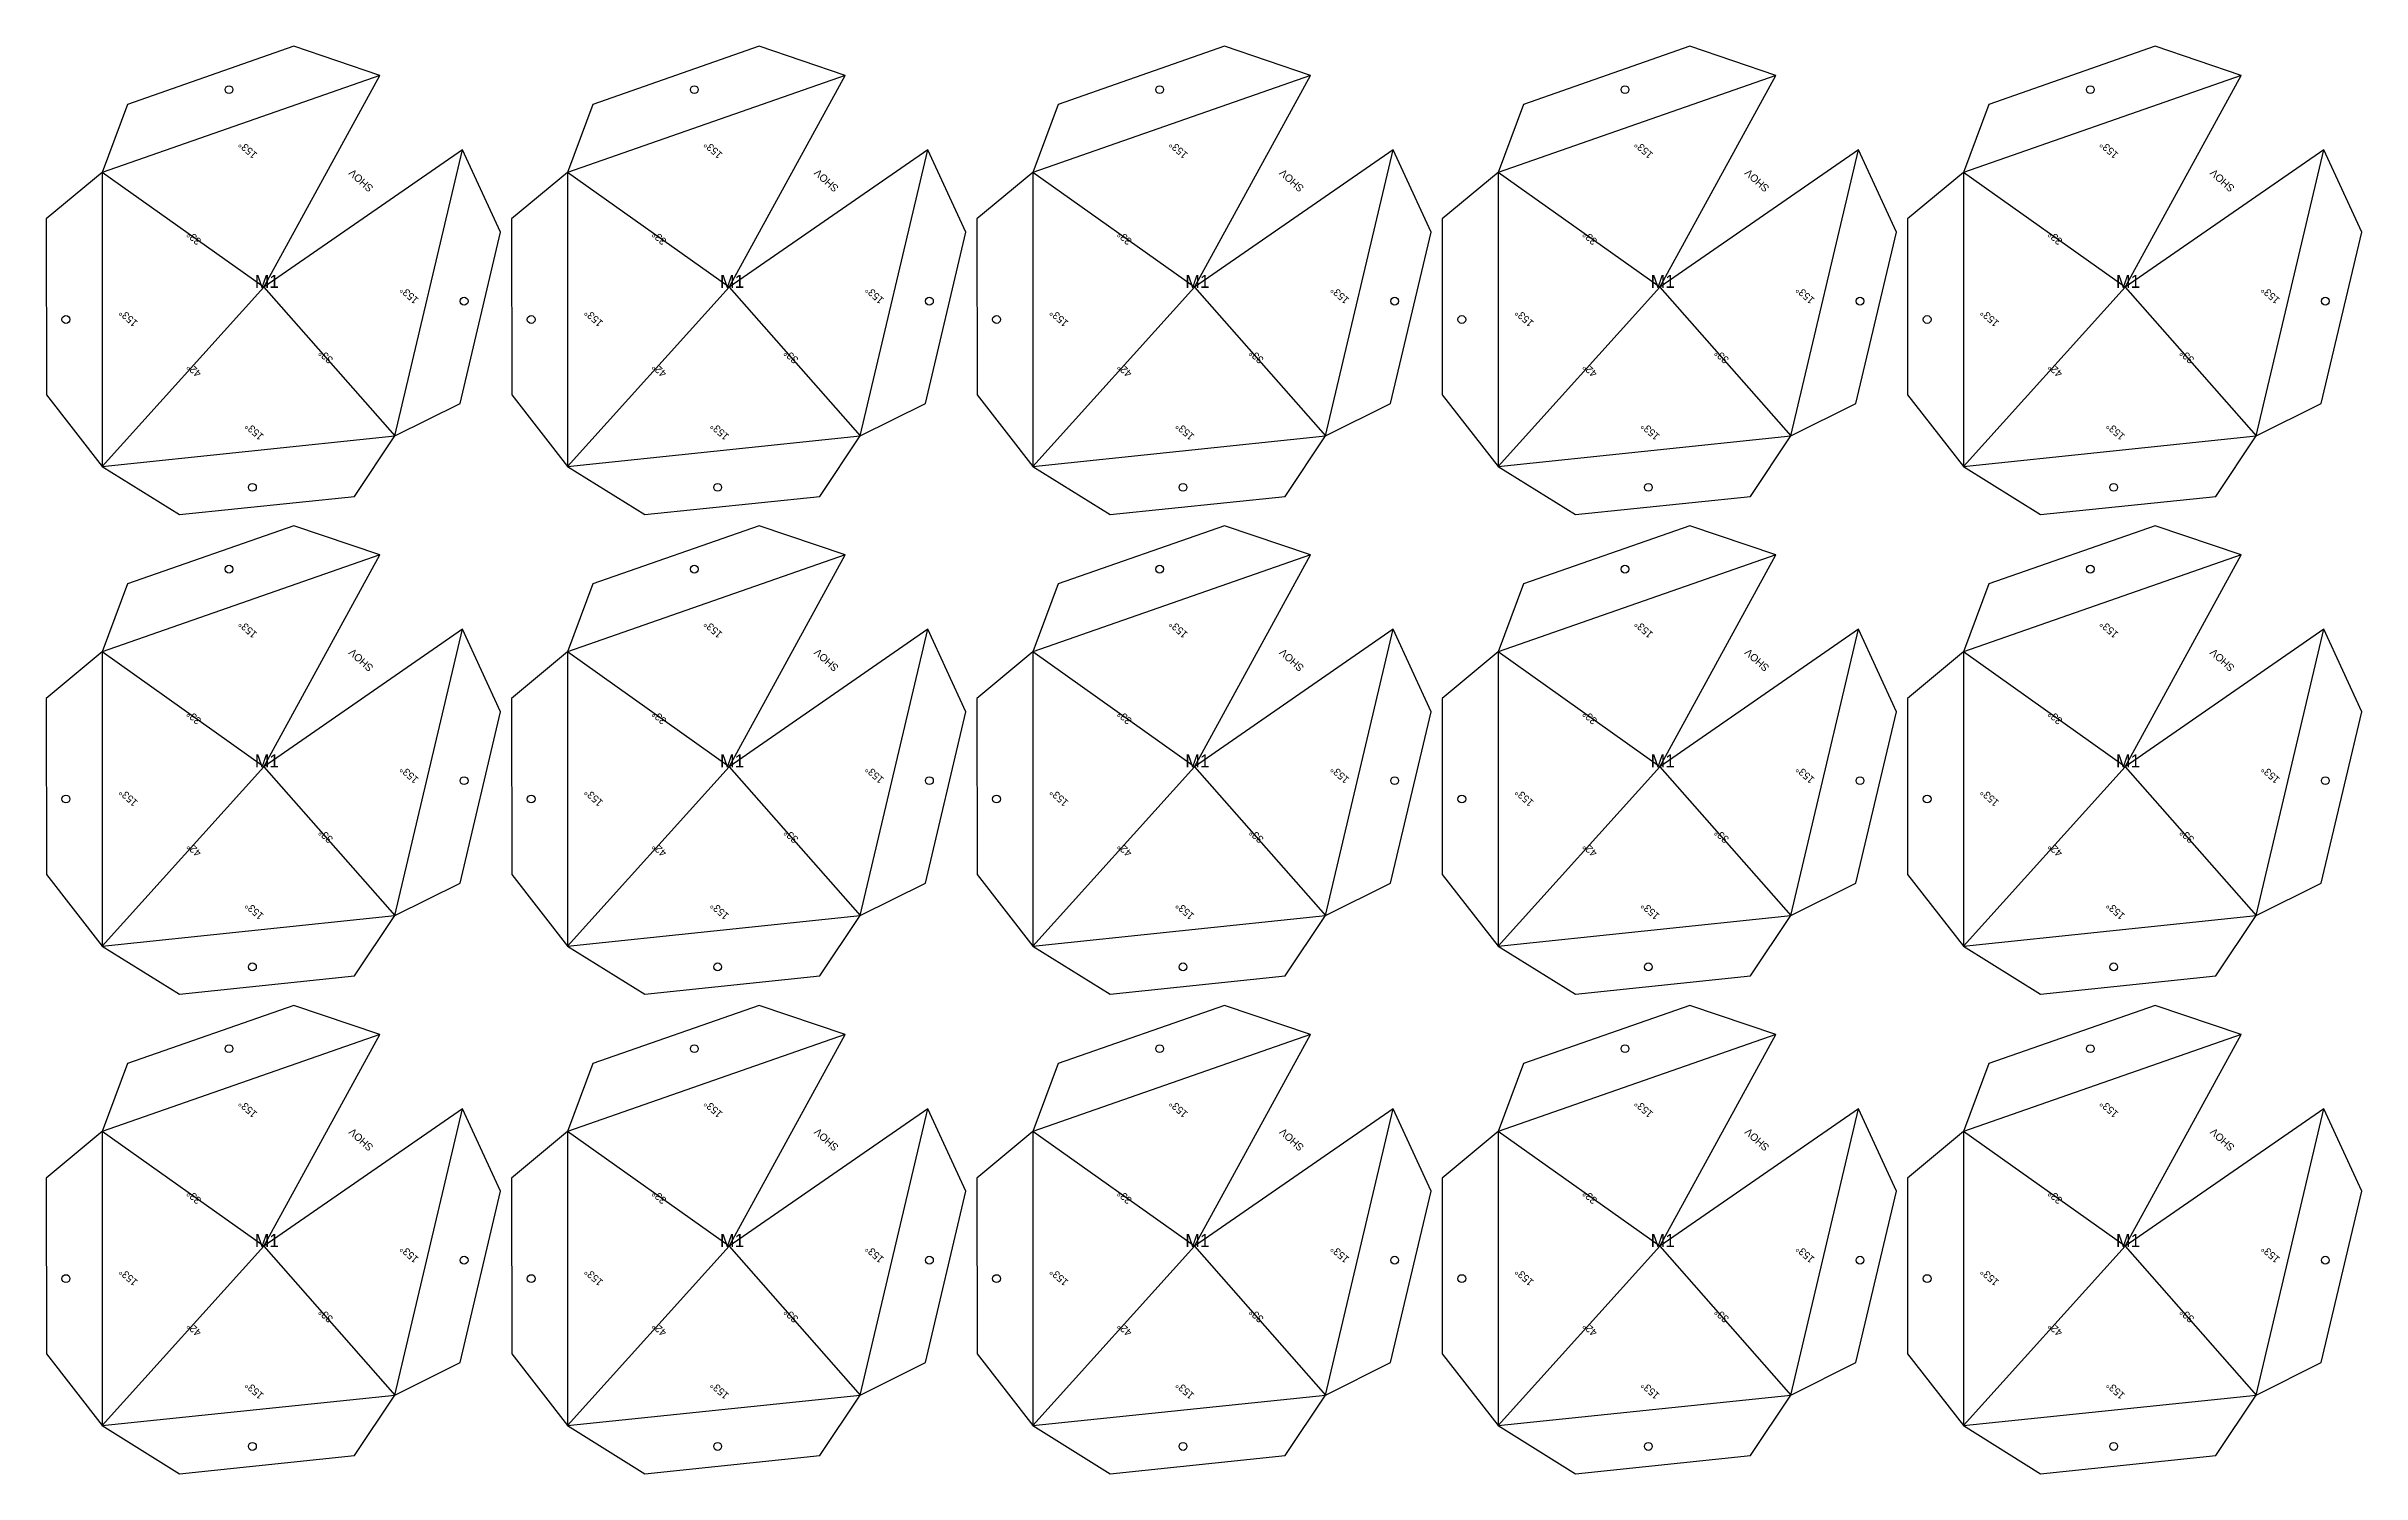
# Model space of a CAD drawing. Header units: millimetres. Extents: x 10 to 1253, y 10 to 2873.
# Drawn here: x 10 to 1253, y 1076 to 1843 of the extents above; entities that cross this region are included whole.
import ezdxf

# ---------------------------------------------------------------- set-up
doc = ezdxf.new("R2010")
doc.units = ezdxf.units.MM
for name, color, linetype in [('BEND_OUT', 3, 'CONTINUOUS'), ('CUT', 1, 'CONTINUOUS'), ('MARK', 5, 'CONTINUOUS')]:
    doc.layers.add(name, color=color, linetype=linetype)

msp = doc.modelspace()

# ---------------------------------------------------------------- linework, layer by layer
at = {"layer": 'BEND_OUT'}
for p, q in [((189.161, 1827.271), (39.988, 1775.115)), ((439.034, 1827.271), (289.861, 1775.115)), ((688.908, 1827.271), (539.735, 1775.115)), ((938.781, 1827.271), (789.608, 1775.115)), ((1188.654, 1827.271), (1039.481, 1775.115)), ((197.235, 1633.529), (233.513, 1787.337)), ((447.109, 1633.529), (483.386, 1787.337)), ((696.982, 1633.529), (733.259, 1787.337)), ((946.855, 1633.529), (983.133, 1787.337)), ((1196.729, 1633.529), (1233.006, 1787.337)), ((126.865, 1713.488), (39.988, 1775.115)), ((39.988, 1775.115), (40.065, 1617.087)), ((376.738, 1713.488), (289.861, 1775.115)), ((289.861, 1775.115), (289.938, 1617.087)), ((626.612, 1713.488), (539.735, 1775.115)), ((539.735, 1775.115), (539.812, 1617.087)), ((876.485, 1713.488), (789.608, 1775.115)), ((789.608, 1775.115), (789.685, 1617.087)), ((1126.358, 1713.488), (1039.481, 1775.115)), ((1039.481, 1775.115), (1039.558, 1617.087)), ((126.865, 1713.488), (40.065, 1617.087)), ((126.865, 1713.488), (197.235, 1633.529)), ((376.738, 1713.488), (289.938, 1617.087)), ((376.738, 1713.488), (447.109, 1633.529)), ((626.612, 1713.488), (539.812, 1617.087)), ((626.612, 1713.488), (696.982, 1633.529)), ((876.485, 1713.488), (789.685, 1617.087)), ((876.485, 1713.488), (946.855, 1633.529)), ((1126.358, 1713.488), (1039.558, 1617.087)), ((1126.358, 1713.488), (1196.729, 1633.529)), ((40.065, 1617.087), (197.235, 1633.529)), ((289.938, 1617.087), (447.109, 1633.529)), ((539.812, 1617.087), (696.982, 1633.529)), ((789.685, 1617.087), (946.855, 1633.529)), ((1039.558, 1617.087), (1196.729, 1633.529)), ((189.161, 1569.643), (39.988, 1517.487)), ((439.034, 1569.643), (289.861, 1517.487)), ((688.908, 1569.643), (539.735, 1517.487)), ((938.781, 1569.643), (789.608, 1517.487)), ((1188.654, 1569.643), (1039.481, 1517.487)), ((197.235, 1375.901), (233.513, 1529.709)), ((447.109, 1375.901), (483.386, 1529.709)), ((696.982, 1375.901), (733.259, 1529.709)), ((946.855, 1375.901), (983.133, 1529.709)), ((1196.729, 1375.901), (1233.006, 1529.709)), ((126.865, 1455.86), (39.988, 1517.487)), ((39.988, 1517.487), (40.065, 1359.459)), ((376.738, 1455.86), (289.861, 1517.487)), ((289.861, 1517.487), (289.938, 1359.459)), ((626.612, 1455.86), (539.735, 1517.487)), ((539.735, 1517.487), (539.812, 1359.459)), ((876.485, 1455.86), (789.608, 1517.487)), ((789.608, 1517.487), (789.685, 1359.459)), ((1126.358, 1455.86), (1039.481, 1517.487)), ((1039.481, 1517.487), (1039.558, 1359.459)), ((126.865, 1455.86), (40.065, 1359.459)), ((126.865, 1455.86), (197.235, 1375.901)), ((376.738, 1455.86), (289.938, 1359.459)), ((376.738, 1455.86), (447.109, 1375.901)), ((626.612, 1455.86), (539.812, 1359.459)), ((626.612, 1455.86), (696.982, 1375.901)), ((876.485, 1455.86), (789.685, 1359.459)), ((876.485, 1455.86), (946.855, 1375.901)), ((1126.358, 1455.86), (1039.558, 1359.459)), ((1126.358, 1455.86), (1196.729, 1375.901)), ((40.065, 1359.459), (197.235, 1375.901)), ((289.938, 1359.459), (447.109, 1375.901)), ((539.812, 1359.459), (696.982, 1375.901)), ((789.685, 1359.459), (946.855, 1375.901)), ((1039.558, 1359.459), (1196.729, 1375.901)), ((189.161, 1312.015), (39.988, 1259.86)), ((439.034, 1312.015), (289.861, 1259.86)), ((688.908, 1312.015), (539.735, 1259.86)), ((938.781, 1312.015), (789.608, 1259.86)), ((1188.654, 1312.015), (1039.481, 1259.86)), ((197.235, 1118.273), (233.513, 1272.081)), ((447.109, 1118.273), (483.386, 1272.081)), ((696.982, 1118.273), (733.259, 1272.081)), ((946.855, 1118.273), (983.133, 1272.081)), ((1196.729, 1118.273), (1233.006, 1272.081)), ((126.865, 1198.233), (39.988, 1259.86)), ((39.988, 1259.86), (40.065, 1101.832)), ((376.738, 1198.233), (289.861, 1259.86)), ((289.861, 1259.86), (289.938, 1101.832)), ((626.612, 1198.233), (539.735, 1259.86)), ((539.735, 1259.86), (539.812, 1101.832)), ((876.485, 1198.233), (789.608, 1259.86)), ((789.608, 1259.86), (789.685, 1101.832)), ((1126.358, 1198.233), (1039.481, 1259.86)), ((1039.481, 1259.86), (1039.558, 1101.832)), ((126.865, 1198.233), (40.065, 1101.832)), ((126.865, 1198.233), (197.235, 1118.273)), ((376.738, 1198.233), (289.938, 1101.832)), ((376.738, 1198.233), (447.109, 1118.273)), ((626.612, 1198.233), (539.812, 1101.832)), ((626.612, 1198.233), (696.982, 1118.273)), ((876.485, 1198.233), (789.685, 1101.832)), ((876.485, 1198.233), (946.855, 1118.273)), ((1126.358, 1198.233), (1039.558, 1101.832)), ((1126.358, 1198.233), (1196.729, 1118.273)), ((40.065, 1101.832), (197.235, 1118.273)), ((289.938, 1101.832), (447.109, 1118.273)), ((539.812, 1101.832), (696.982, 1118.273)), ((789.685, 1101.832), (946.855, 1118.273)), ((1039.558, 1101.832), (1196.729, 1118.273))]:
    msp.add_line(p, q, dxfattribs=at)
at = {"layer": 'CUT'}
for points in [[(126.865, 1713.488), (189.161, 1827.271), (142.917, 1842.884), (53.686, 1811.685), (39.988, 1775.115), (10, 1750.101), (10.046, 1655.573), (40.065, 1617.087), (81.477, 1591.256), (175.492, 1601.091), (197.235, 1633.529), (232.173, 1650.974), (253.873, 1742.978), (233.513, 1787.337)], [(376.738, 1713.488), (439.034, 1827.271), (392.79, 1842.884), (303.559, 1811.685), (289.861, 1775.115), (259.873, 1750.101), (259.92, 1655.573), (289.938, 1617.087), (331.351, 1591.256), (425.366, 1601.091), (447.109, 1633.529), (482.047, 1650.974), (503.747, 1742.978), (483.386, 1787.337)], [(626.612, 1713.488), (688.908, 1827.271), (642.664, 1842.884), (553.432, 1811.685), (539.735, 1775.115), (509.747, 1750.101), (509.793, 1655.573), (539.812, 1617.087), (581.224, 1591.256), (675.239, 1601.091), (696.982, 1633.529), (731.92, 1650.974), (753.62, 1742.978), (733.259, 1787.337)], [(876.485, 1713.488), (938.781, 1827.271), (892.537, 1842.884), (803.306, 1811.685), (789.608, 1775.115), (759.62, 1750.101), (759.666, 1655.573), (789.685, 1617.087), (831.097, 1591.256), (925.112, 1601.091), (946.855, 1633.529), (981.793, 1650.974), (1003.493, 1742.978), (983.133, 1787.337)], [(1126.358, 1713.488), (1188.654, 1827.271), (1142.411, 1842.884), (1053.179, 1811.685), (1039.481, 1775.115), (1009.493, 1750.101), (1009.54, 1655.573), (1039.558, 1617.087), (1080.971, 1591.256), (1174.986, 1601.091), (1196.729, 1633.529), (1231.667, 1650.974), (1253.367, 1742.978), (1233.006, 1787.337)], [(126.865, 1455.86), (189.161, 1569.643), (142.917, 1585.256), (53.686, 1554.057), (39.988, 1517.487), (10, 1492.473), (10.046, 1397.945), (40.065, 1359.459), (81.477, 1333.628), (175.492, 1343.463), (197.235, 1375.901), (232.173, 1393.347), (253.873, 1485.35), (233.513, 1529.709)], [(376.738, 1455.86), (439.034, 1569.643), (392.79, 1585.256), (303.559, 1554.057), (289.861, 1517.487), (259.873, 1492.473), (259.92, 1397.945), (289.938, 1359.459), (331.351, 1333.628), (425.366, 1343.463), (447.109, 1375.901), (482.047, 1393.347), (503.747, 1485.35), (483.386, 1529.709)], [(626.612, 1455.86), (688.908, 1569.643), (642.664, 1585.256), (553.432, 1554.057), (539.735, 1517.487), (509.747, 1492.473), (509.793, 1397.945), (539.812, 1359.459), (581.224, 1333.628), (675.239, 1343.463), (696.982, 1375.901), (731.92, 1393.347), (753.62, 1485.35), (733.259, 1529.709)], [(876.485, 1455.86), (938.781, 1569.643), (892.537, 1585.256), (803.306, 1554.057), (789.608, 1517.487), (759.62, 1492.473), (759.666, 1397.945), (789.685, 1359.459), (831.097, 1333.628), (925.112, 1343.463), (946.855, 1375.901), (981.793, 1393.347), (1003.493, 1485.35), (983.133, 1529.709)], [(1126.358, 1455.86), (1188.654, 1569.643), (1142.411, 1585.256), (1053.179, 1554.057), (1039.481, 1517.487), (1009.493, 1492.473), (1009.54, 1397.945), (1039.558, 1359.459), (1080.971, 1333.628), (1174.986, 1343.463), (1196.729, 1375.901), (1231.667, 1393.347), (1253.367, 1485.35), (1233.006, 1529.709)], [(126.865, 1198.233), (189.161, 1312.015), (142.917, 1327.628), (53.686, 1296.43), (39.988, 1259.86), (10, 1234.845), (10.046, 1140.317), (40.065, 1101.832), (81.477, 1076), (175.492, 1085.835), (197.235, 1118.273), (232.173, 1135.719), (253.873, 1227.722), (233.513, 1272.081)], [(376.738, 1198.233), (439.034, 1312.015), (392.79, 1327.628), (303.559, 1296.43), (289.861, 1259.86), (259.873, 1234.845), (259.92, 1140.317), (289.938, 1101.832), (331.351, 1076), (425.366, 1085.835), (447.109, 1118.273), (482.047, 1135.719), (503.747, 1227.722), (483.386, 1272.081)], [(626.612, 1198.233), (688.908, 1312.015), (642.664, 1327.628), (553.432, 1296.43), (539.735, 1259.86), (509.747, 1234.845), (509.793, 1140.317), (539.812, 1101.832), (581.224, 1076), (675.239, 1085.835), (696.982, 1118.273), (731.92, 1135.719), (753.62, 1227.722), (733.259, 1272.081)], [(876.485, 1198.233), (938.781, 1312.015), (892.537, 1327.628), (803.306, 1296.43), (789.608, 1259.86), (759.62, 1234.845), (759.666, 1140.317), (789.685, 1101.832), (831.097, 1076), (925.112, 1085.835), (946.855, 1118.273), (981.793, 1135.719), (1003.493, 1227.722), (983.133, 1272.081)], [(1126.358, 1198.233), (1188.654, 1312.015), (1142.411, 1327.628), (1053.179, 1296.43), (1039.481, 1259.86), (1009.493, 1234.845), (1009.54, 1140.317), (1039.558, 1101.832), (1080.971, 1076), (1174.986, 1085.835), (1196.729, 1118.273), (1231.667, 1135.719), (1253.367, 1227.722), (1233.006, 1272.081)]]:
    msp.add_lwpolyline(points, close=True, dxfattribs=at)
for centre in [(108.139, 1819.601), (358.012, 1819.601), (607.885, 1819.601), (857.759, 1819.601), (1107.632, 1819.601), (234.353, 1705.956), (484.227, 1705.956), (734.1, 1705.956), (983.973, 1705.956), (1233.847, 1705.956), (20.526, 1696.092), (270.4, 1696.092), (520.273, 1696.092), (770.146, 1696.092), (1020.02, 1696.092), (120.679, 1605.914), (370.552, 1605.914), (620.426, 1605.914), (870.299, 1605.914), (1120.172, 1605.914), (108.139, 1561.973), (358.012, 1561.973), (607.885, 1561.973), (857.759, 1561.973), (1107.632, 1561.973), (234.353, 1448.329), (484.227, 1448.329), (734.1, 1448.329), (983.973, 1448.329), (1233.847, 1448.329), (20.526, 1438.464), (270.4, 1438.464), (520.273, 1438.464), (770.146, 1438.464), (1020.02, 1438.464), (120.679, 1348.286), (370.552, 1348.286), (620.426, 1348.286), (870.299, 1348.286), (1120.172, 1348.286), (108.139, 1304.345), (358.012, 1304.345), (607.885, 1304.345), (857.759, 1304.345), (1107.632, 1304.345), (20.526, 1180.836), (234.353, 1190.701), (270.4, 1180.836), (484.227, 1190.701), (520.273, 1180.836), (734.1, 1190.701), (770.146, 1180.836), (983.973, 1190.701), (1020.02, 1180.836), (1233.847, 1190.701), (120.679, 1090.658), (370.552, 1090.658), (620.426, 1090.658), (870.299, 1090.658), (1120.172, 1090.658)]:
    msp.add_circle(centre, 2.1, dxfattribs=at)

# ---------------------------------------------------------------- texts
at = {"layer": 'MARK'}
for s, p in [('153%%d', (123.578, 1785.048)), ('153%%d', (373.452, 1785.048)), ('153%%d', (623.325, 1785.048)), ('153%%d', (873.199, 1785.048)), ('153%%d', (1123.072, 1785.048)), ('SHOV', (185.961, 1767.165)), ('SHOV', (435.834, 1767.165)), ('SHOV', (685.708, 1767.165)), ('SHOV', (935.581, 1767.165)), ('SHOV', (1185.454, 1767.165)), ('33%%d', (93.567, 1738.692)), ('33%%d', (343.441, 1738.692)), ('33%%d', (593.314, 1738.692)), ('33%%d', (843.187, 1738.692)), ('33%%d', (1093.061, 1738.692)), ('153%%d', (210.266, 1706.994)), ('153%%d', (460.14, 1706.994)), ('153%%d', (710.013, 1706.994)), ('153%%d', (959.886, 1706.994)), ('153%%d', (1209.76, 1706.994)), ('153%%d', (59.467, 1694.669)), ('153%%d', (309.341, 1694.669)), ('153%%d', (559.214, 1694.669)), ('153%%d', (809.087, 1694.669)), ('153%%d', (1058.961, 1694.669)), ('42%%d', (93.602, 1667.579)), ('33%%d', (164.329, 1674.978)), ('42%%d', (343.475, 1667.579)), ('33%%d', (414.202, 1674.978)), ('42%%d', (593.349, 1667.579)), ('33%%d', (664.075, 1674.978)), ('42%%d', (843.222, 1667.579)), ('33%%d', (913.949, 1674.978)), ('42%%d', (1093.095, 1667.579)), ('33%%d', (1163.822, 1674.978)), ('153%%d', (127.084, 1633.787)), ('153%%d', (376.957, 1633.787)), ('153%%d', (626.83, 1633.787)), ('153%%d', (876.704, 1633.787)), ('153%%d', (1126.577, 1633.787)), ('153%%d', (123.578, 1527.42)), ('153%%d', (373.452, 1527.42)), ('153%%d', (623.325, 1527.42)), ('153%%d', (873.199, 1527.42)), ('153%%d', (1123.072, 1527.42)), ('SHOV', (185.961, 1509.537)), ('SHOV', (435.834, 1509.537)), ('SHOV', (685.708, 1509.537)), ('SHOV', (935.581, 1509.537)), ('SHOV', (1185.454, 1509.537)), ('33%%d', (93.567, 1481.064)), ('33%%d', (343.441, 1481.064)), ('33%%d', (593.314, 1481.064)), ('33%%d', (843.187, 1481.064)), ('33%%d', (1093.061, 1481.064)), ('153%%d', (210.266, 1449.366)), ('153%%d', (460.14, 1449.366)), ('153%%d', (710.013, 1449.366)), ('153%%d', (959.886, 1449.366)), ('153%%d', (1209.76, 1449.366)), ('153%%d', (59.467, 1437.041)), ('153%%d', (309.341, 1437.041)), ('153%%d', (559.214, 1437.041)), ('153%%d', (809.087, 1437.041)), ('153%%d', (1058.961, 1437.041)), ('33%%d', (164.329, 1417.35)), ('33%%d', (414.202, 1417.35)), ('33%%d', (664.075, 1417.35)), ('33%%d', (913.949, 1417.35)), ('33%%d', (1163.822, 1417.35)), ('42%%d', (93.602, 1409.951)), ('42%%d', (343.475, 1409.951)), ('42%%d', (593.349, 1409.951)), ('42%%d', (843.222, 1409.951)), ('42%%d', (1093.095, 1409.951)), ('153%%d', (127.084, 1376.159)), ('153%%d', (376.957, 1376.159)), ('153%%d', (626.83, 1376.159)), ('153%%d', (876.704, 1376.159)), ('153%%d', (1126.577, 1376.159)), ('153%%d', (123.578, 1269.792)), ('153%%d', (373.452, 1269.792)), ('153%%d', (623.325, 1269.792)), ('153%%d', (873.199, 1269.792)), ('153%%d', (1123.072, 1269.792)), ('SHOV', (185.961, 1251.91)), ('SHOV', (435.834, 1251.91)), ('SHOV', (685.708, 1251.91)), ('SHOV', (935.581, 1251.91)), ('SHOV', (1185.454, 1251.91)), ('33%%d', (93.567, 1223.436)), ('33%%d', (343.441, 1223.436)), ('33%%d', (593.314, 1223.436)), ('33%%d', (843.187, 1223.436)), ('33%%d', (1093.061, 1223.436)), ('153%%d', (210.266, 1191.738)), ('153%%d', (460.14, 1191.738)), ('153%%d', (710.013, 1191.738)), ('153%%d', (959.886, 1191.738)), ('153%%d', (1209.76, 1191.738)), ('153%%d', (59.467, 1179.413)), ('153%%d', (309.341, 1179.413)), ('153%%d', (559.214, 1179.413)), ('153%%d', (809.087, 1179.413)), ('153%%d', (1058.961, 1179.413)), ('33%%d', (164.329, 1159.722)), ('33%%d', (414.202, 1159.722)), ('33%%d', (664.075, 1159.722)), ('33%%d', (913.949, 1159.722)), ('33%%d', (1163.822, 1159.722)), ('42%%d', (93.602, 1152.324)), ('42%%d', (343.475, 1152.324)), ('42%%d', (593.349, 1152.324)), ('42%%d', (843.222, 1152.324)), ('42%%d', (1093.095, 1152.324)), ('153%%d', (127.084, 1118.531)), ('153%%d', (376.957, 1118.531)), ('153%%d', (626.83, 1118.531)), ('153%%d', (876.704, 1118.531)), ('153%%d', (1126.577, 1118.531))]:
    msp.add_text(s, height=4, rotation=138, dxfattribs=at).set_placement(p)
for p in [(121.937, 1713.07), (371.81, 1713.07), (621.683, 1713.07), (871.557, 1713.07), (1121.43, 1713.07), (121.937, 1455.442), (371.81, 1455.442), (621.683, 1455.442), (871.557, 1455.442), (1121.43, 1455.442), (121.937, 1197.814), (371.81, 1197.814), (621.683, 1197.814), (871.557, 1197.814), (1121.43, 1197.814)]:
    msp.add_text('M1', height=7, dxfattribs=at).set_placement(p)

doc.saveas('drawing.dxf')
